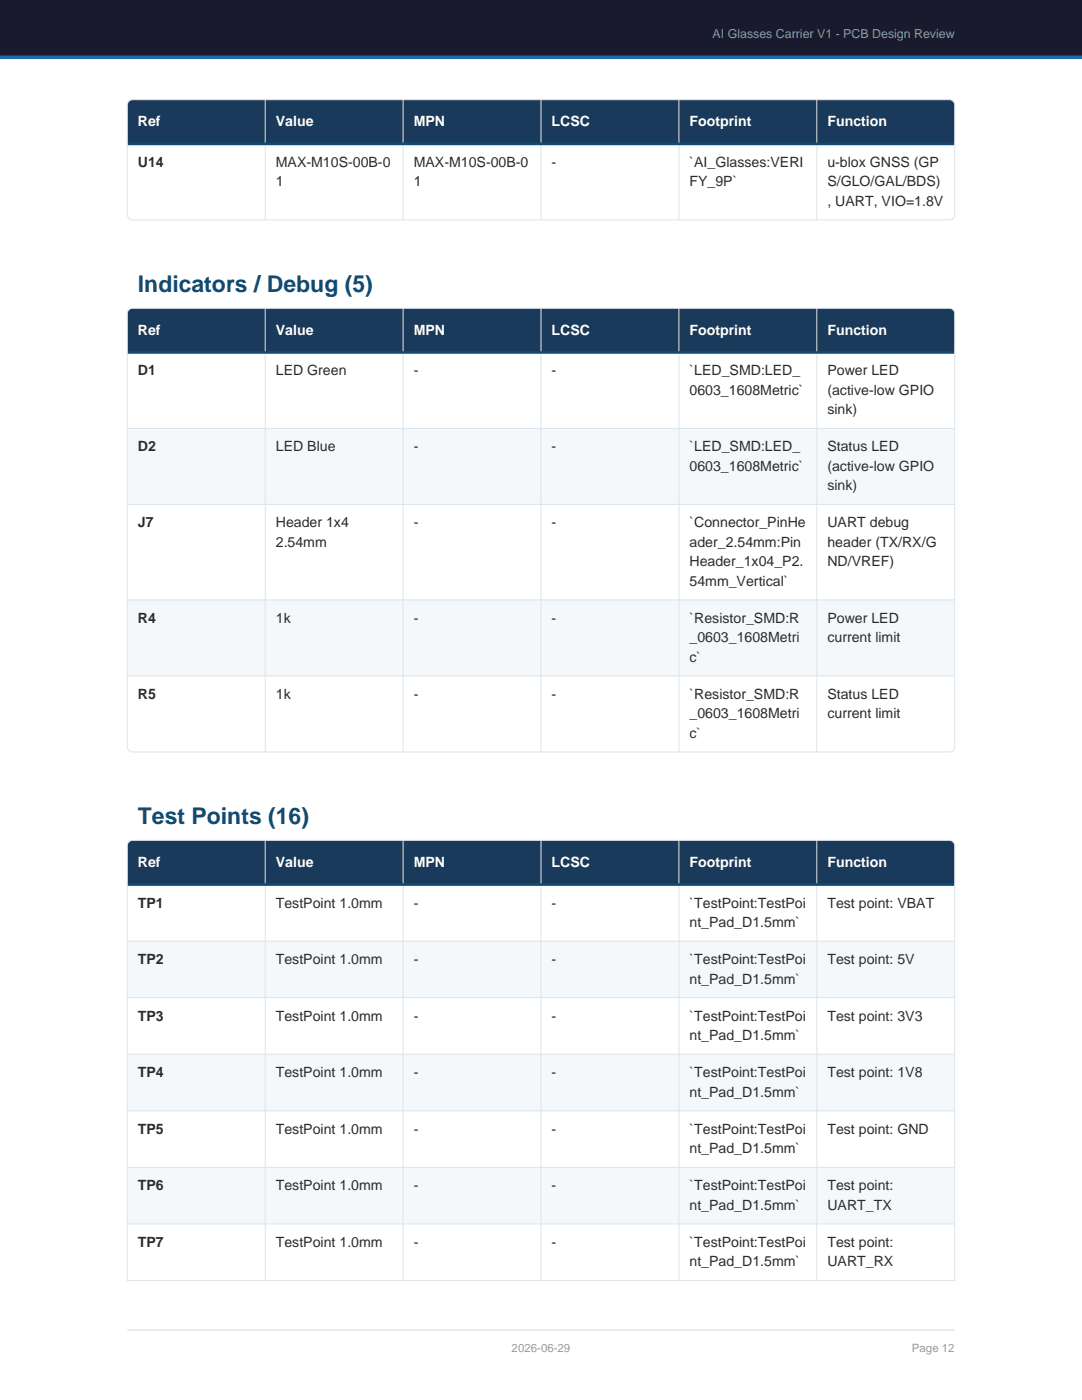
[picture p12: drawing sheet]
<svg xmlns="http://www.w3.org/2000/svg" width="216mm" height="279mm" viewBox="0 0 216 279" stroke-linecap="round" stroke-linejoin="round" font-family="sans-serif">
<defs><g id="words">
<g font-size="4.6" fill="#0f4c75">
<text x="27.5" y="58.3">Indicators / Debug (5)</text>
<text x="27.5" y="164.5">Test Points (16)</text>
</g>
<g font-size="2.8" fill="#fff">
<text x="27.5" y="25.2">Ref</text>
<text x="55" y="25.2">Value</text>
<text x="82.5" y="25.2">MPN</text>
<text x="110.1" y="25.2">LCSC</text>
<text x="137.6" y="25.2">Footprint</text>
<text x="165.1" y="25.2">Function</text>
<text x="27.5" y="66.8">Ref</text>
<text x="55" y="66.8">Value</text>
<text x="82.5" y="66.8">MPN</text>
<text x="110.1" y="66.8">LCSC</text>
<text x="137.6" y="66.8">Footprint</text>
<text x="165.1" y="66.8">Function</text>
<text x="27.5" y="173">Ref</text>
<text x="55" y="173">Value</text>
<text x="82.5" y="173">MPN</text>
<text x="110.1" y="173">LCSC</text>
<text x="137.6" y="173">Footprint</text>
<text x="165.1" y="173">Function</text>
</g>
<g font-size="2.8" fill="#2c2c2c">
<text x="27.5" y="33.3">U14</text>
<text x="55" y="33.3">MAX-M10S-00B-0</text>
<text x="82.5" y="33.3">MAX-M10S-00B-0</text>
<text x="110.1" y="33.3">-</text>
<text x="137.6" y="33.3">`AI_Glasses:VERI</text>
<text x="165.1" y="33.3">u-blox GNSS (GP</text>
<text x="55" y="37.2">1</text>
<text x="82.5" y="37.2">1</text>
<text x="137.6" y="37.2">FY_9P`</text>
<text x="165.1" y="37.2">S/GLO/GAL/BDS)</text>
<text x="165.1" y="41.1">, UART, VIO=1.8V</text>
<text x="27.5" y="74.9">D1</text>
<text x="55" y="74.9">LED Green</text>
<text x="82.5" y="74.9">-</text>
<text x="110.1" y="74.9">-</text>
<text x="137.6" y="74.9">`LED_SMD:LED_</text>
<text x="165.1" y="74.9">Power LED</text>
<text x="137.6" y="78.8">0603_1608Metric`</text>
<text x="165.1" y="78.8">(active-low GPIO</text>
<text x="165.1" y="82.7">sink)</text>
<text x="27.5" y="90.1">D2</text>
<text x="55" y="90.1">LED Blue</text>
<text x="82.5" y="90.1">-</text>
<text x="110.1" y="90.1">-</text>
<text x="137.6" y="90.1">`LED_SMD:LED_</text>
<text x="137.6" y="94">0603_1608Metric`</text>
<text x="165.1" y="90.1">Status LED</text>
<text x="165.1" y="94">(active-low GPIO</text>
<text x="165.1" y="97.9">sink)</text>
<text x="27.5" y="105.3">J7</text>
<text x="55" y="105.3">Header 1x4</text>
<text x="82.5" y="105.3">-</text>
<text x="110.1" y="105.3">-</text>
<text x="137.6" y="105.3">`Connector_PinHe</text>
<text x="165.1" y="105.3">UART debug</text>
<text x="55" y="109.1">2.54mm</text>
<text x="137.6" y="109.1">ader_2.54mm:Pin</text>
<text x="137.6" y="113">Header_1x04_P2.</text>
<text x="165.1" y="109.1">header (TX/RX/G</text>
<text x="165.1" y="113">ND/VREF)</text>
<text x="137.6" y="116.9">54mm_Vertical`</text>
<text x="27.5" y="124.3">R4</text>
<text x="55" y="124.3">1k</text>
<text x="82.5" y="124.3">-</text>
<text x="110.1" y="124.3">-</text>
<text x="137.6" y="124.3">`Resistor_SMD:R</text>
<text x="165.1" y="124.3">Power LED</text>
<text x="137.6" y="128.2">_0603_1608Metri</text>
<text x="165.1" y="128.2">current limit</text>
<text x="137.6" y="132.1">c`</text>
<text x="27.5" y="139.5">R5</text>
<text x="55" y="139.5">1k</text>
<text x="82.5" y="139.5">-</text>
<text x="110.1" y="139.5">-</text>
<text x="137.6" y="139.5">`Resistor_SMD:R</text>
<text x="137.6" y="143.4">_0603_1608Metri</text>
<text x="165.1" y="139.5">Status LED</text>
<text x="165.1" y="143.4">current limit</text>
<text x="137.6" y="147.2">c`</text>
<text x="27.5" y="181.1">TP1</text>
<text x="55" y="181.1">TestPoint 1.0mm</text>
<text x="82.5" y="181.1">-</text>
<text x="110.1" y="181.1">-</text>
<text x="137.6" y="181.1">`TestPoint:TestPoi</text>
<text x="137.6" y="185">nt_Pad_D1.5mm`</text>
<text x="165.1" y="181.1">Test point: VBAT</text>
<text x="27.5" y="192.4">TP2</text>
<text x="55" y="192.4">TestPoint 1.0mm</text>
<text x="82.5" y="192.4">-</text>
<text x="110.1" y="192.4">-</text>
<text x="137.6" y="192.4">`TestPoint:TestPoi</text>
<text x="137.6" y="196.3">nt_Pad_D1.5mm`</text>
<text x="165.1" y="192.4">Test point: 5V</text>
<text x="27.5" y="203.7">TP3</text>
<text x="55" y="203.7">TestPoint 1.0mm</text>
<text x="82.5" y="203.7">-</text>
<text x="110.1" y="203.7">-</text>
<text x="137.6" y="203.7">`TestPoint:TestPoi</text>
<text x="165.1" y="203.7">Test point: 3V3</text>
<text x="137.6" y="207.6">nt_Pad_D1.5mm`</text>
<text x="27.5" y="215">TP4</text>
<text x="55" y="215">TestPoint 1.0mm</text>
<text x="82.5" y="215">-</text>
<text x="110.1" y="215">-</text>
<text x="137.6" y="215">`TestPoint:TestPoi</text>
<text x="165.1" y="215">Test point: 1V8</text>
<text x="137.6" y="218.9">nt_Pad_D1.5mm`</text>
<text x="27.5" y="226.3">TP5</text>
<text x="55" y="226.3">TestPoint 1.0mm</text>
<text x="82.5" y="226.3">-</text>
<text x="110.1" y="226.3">-</text>
<text x="137.6" y="226.3">`TestPoint:TestPoi</text>
<text x="165.1" y="226.3">Test point: GND</text>
<text x="137.6" y="230.2">nt_Pad_D1.5mm`</text>
<text x="27.5" y="237.6">TP6</text>
<text x="55" y="237.6">TestPoint 1.0mm</text>
<text x="82.5" y="237.6">-</text>
<text x="110.1" y="237.6">-</text>
<text x="137.6" y="237.6">`TestPoint:TestPoi</text>
<text x="165.1" y="237.6">Test point:</text>
<text x="137.6" y="241.4">nt_Pad_D1.5mm`</text>
<text x="165.1" y="241.4">UART_TX</text>
<text x="27.5" y="248.8">TP7</text>
<text x="55" y="248.8">TestPoint 1.0mm</text>
<text x="82.5" y="248.8">-</text>
<text x="110.1" y="248.8">-</text>
<text x="137.6" y="248.8">`TestPoint:TestPoi</text>
<text x="165.1" y="248.8">Test point:</text>
<text x="137.6" y="252.7">nt_Pad_D1.5mm`</text>
<text x="165.1" y="252.7">UART_RX</text>
</g>
<text font-size="2.5" fill="#89a" x="142.2" y="7.6">AI Glasses Carrier V1 - PCB Design Review</text>
<g font-size="2.3" fill="#999">
<text x="102.1" y="269.7">2026-06-29</text>
<text x="182" y="269.7">Page 12</text>
</g>
</g></defs>
<path d="M0 0h215.9v11.4h-215.9z" fill-rule="evenodd" fill="#1a1a2e"/>
<path d="M0 11.4h215.9" fill="none" stroke="#1b6ca8" stroke-width=".71" stroke-linecap="butt"/>
<path d="M25.4 265.4h165.1" fill="none" stroke="#d0d8e0" stroke-width=".2"/>
<path d="M25.4 19.9h165.1v8.8h-165.1z" fill-rule="evenodd" fill="#1a3a5c"/>
<path d="M52.9 19.9v24M80.4 19.9v24M107.9 19.9v24M135.5 19.9v24M163 19.9v24M25.4 28.7v-7.7l.3-.8 .8-.3h162.9l.8 .3 .3 .8v7.7M25.4 28.7v14.1l.3 .8 .8 .3h162.9l.8-.3 .3-.8v-14.1M25.4 28.7h165.1" fill="none" stroke="#dde4ea" stroke-width=".2"/>
<path d="M25.4 28.7h165.1" fill="none" stroke="#0f4c75" stroke-width=".53"/>
<path d="M25.4 61.5h165.1v8.8h-165.1z" fill-rule="evenodd" fill="#1a3a5c"/>
<g fill="#f4f8fb">
<path d="M25.4 85.5h165.1v15.2h-165.1z" fill-rule="evenodd"/>
<path d="M25.4 119.7h165.1v15.2h-165.1z" fill-rule="evenodd"/>
</g>
<path d="M25.4 70.3h165.1M25.7 61.8l.8-.3h162.9l.6 .2 .4 .3 .1 .6v86.4l-.1 .5-.4 .4-.6 .2h-162.9l-.6-.2-.4-.4-.1-.5v-86.4zM52.9 61.5v88.6M80.4 61.5v88.6M107.9 61.5v88.6M135.5 61.5v88.6M163 61.5v88.6M25.4 85.5h165.1M25.4 100.7h165.1M25.4 119.7h165.1M25.4 134.9h165.1" fill="none" stroke="#dde4ea" stroke-width=".2"/>
<path d="M25.4 70.3h165.1" fill="none" stroke="#0f4c75" stroke-width=".53"/>
<path d="M25.4 167.7h165.1v8.8h-165.1z" fill-rule="evenodd" fill="#1a3a5c"/>
<g fill="#f4f8fb">
<path d="M25.4 187.8h165.1v11.3h-165.1z" fill-rule="evenodd"/>
<path d="M25.4 210.4h165.1v11.3h-165.1z" fill-rule="evenodd"/>
<path d="M25.4 233h165.1v11.3h-165.1z" fill-rule="evenodd"/>
</g>
<g fill="none" stroke="#dde4ea" stroke-width=".2">
<path d="M25.4 176.5h165.1M25.7 168l.8-.3h162.9l.6 .2 .4 .3 .1 .6v86.8h-165.1v-86.8zM52.9 167.7v87.9M80.4 167.7v87.9M107.9 167.7v87.9M135.5 167.7v87.9M163 167.7v87.9M25.4 187.8h165.1M25.4 199.1h165.1M25.4 210.4h165.1M25.4 221.7h165.1M25.4 233h165.1"/>
<path d="M25.4 244.3h165.1"/>
</g>
<path d="M25.4 176.5h165.1" fill="none" stroke="#0f4c75" stroke-width=".53"/>
<use href="#words"/>
</svg>
